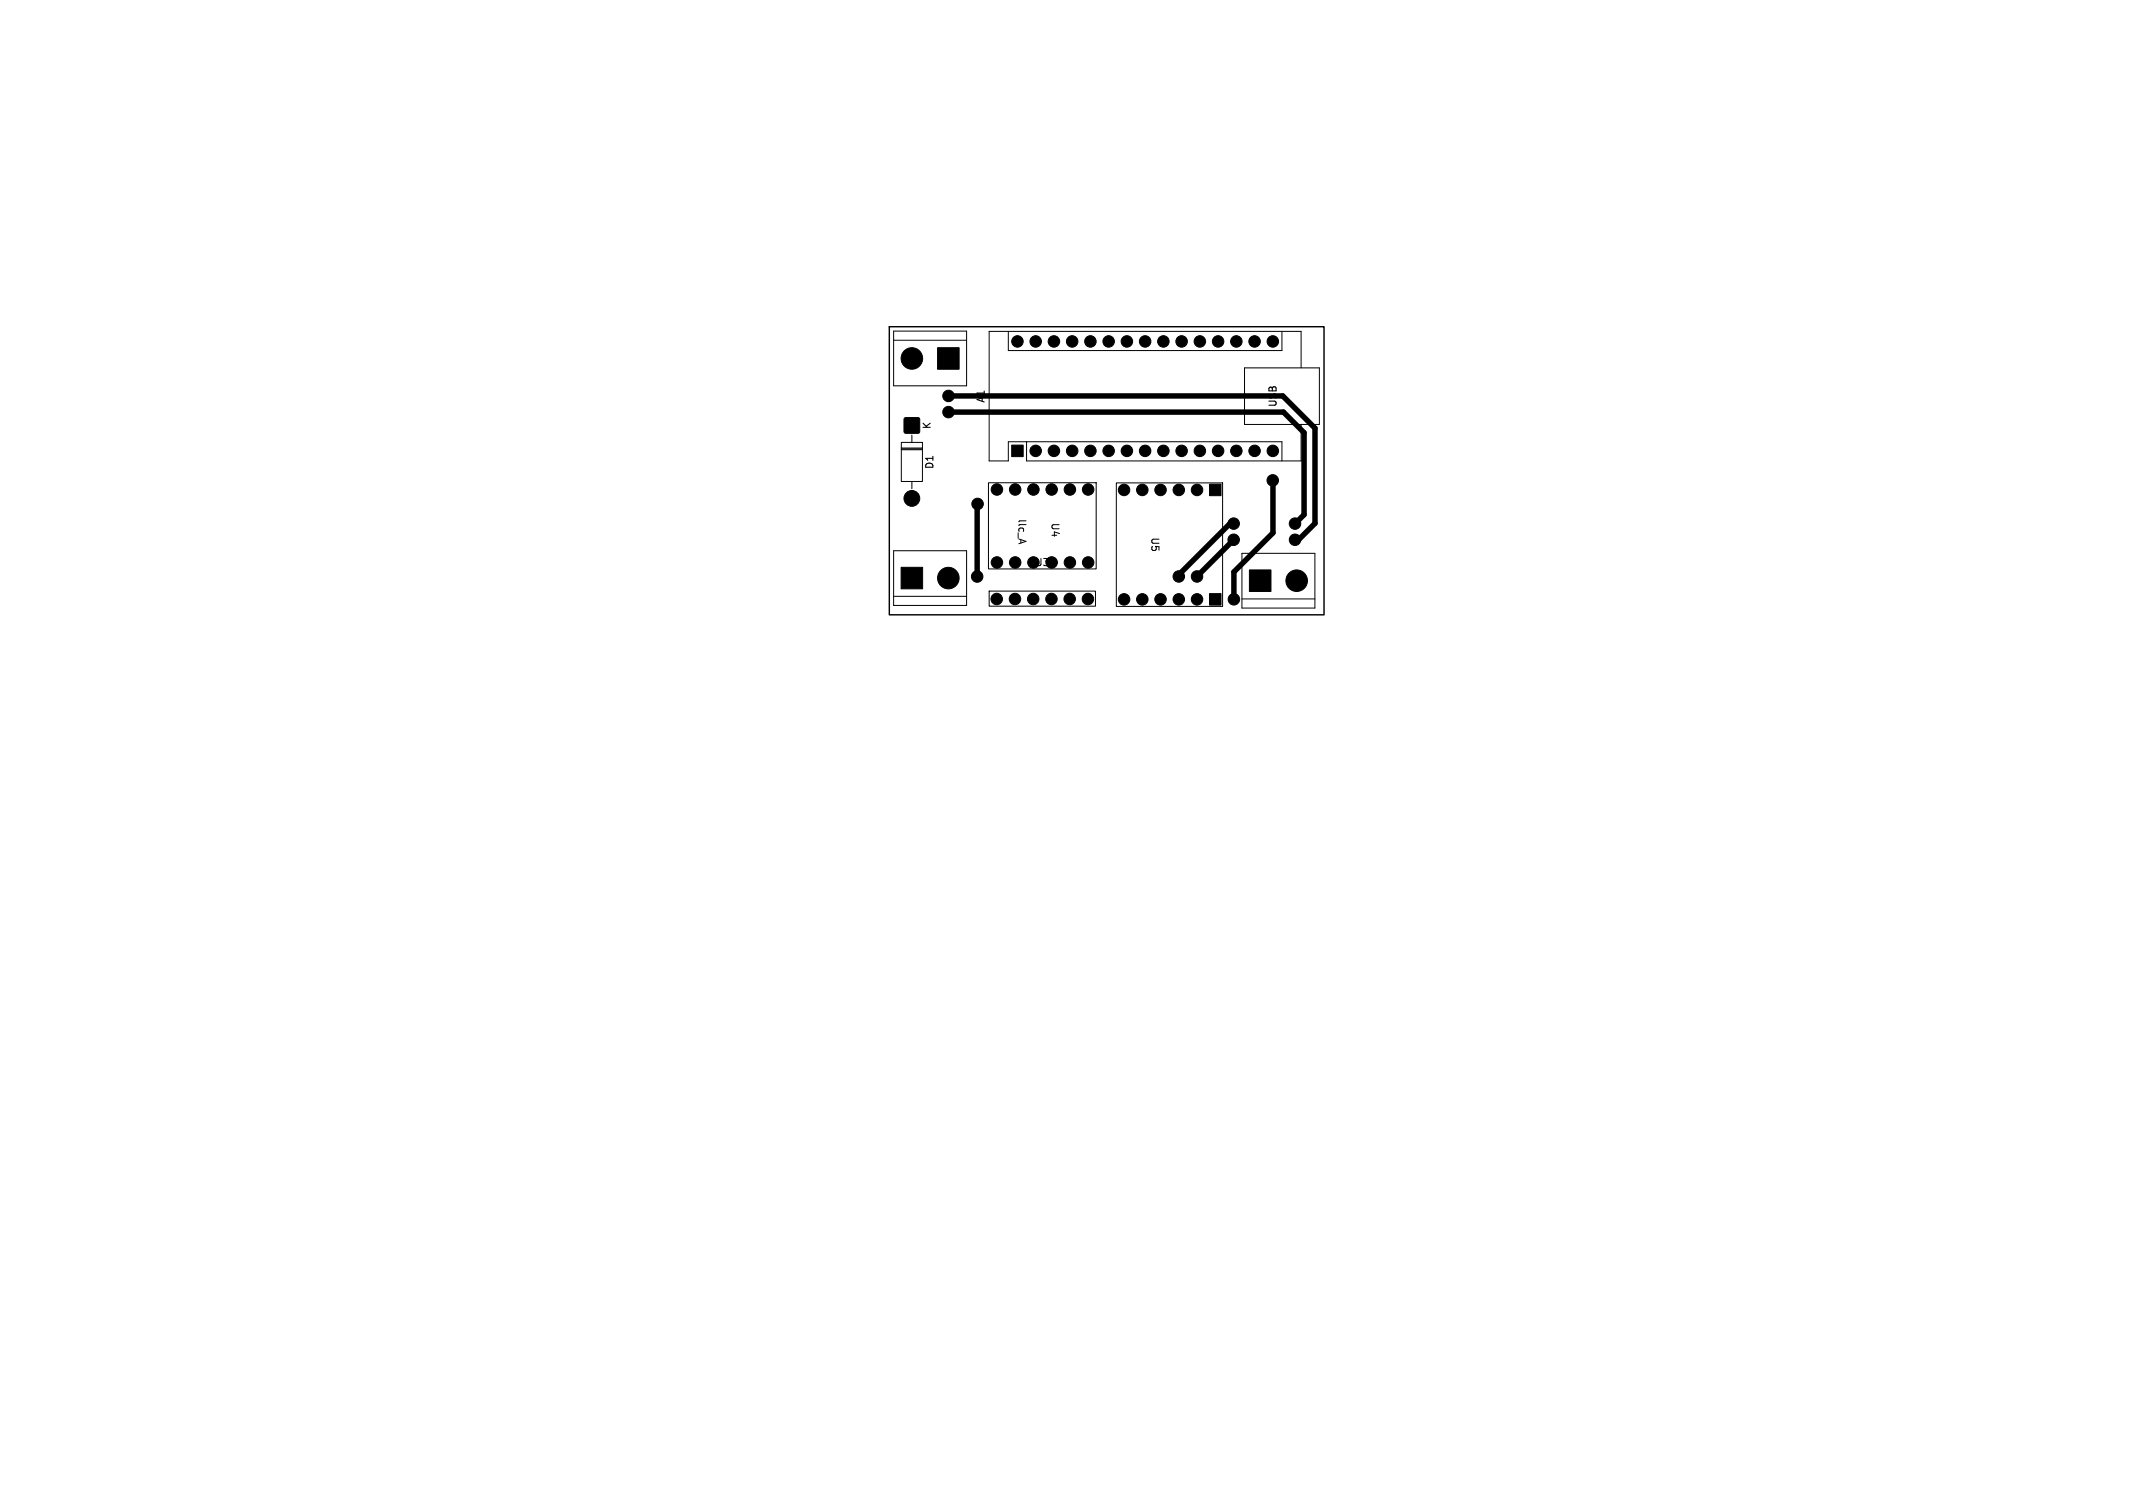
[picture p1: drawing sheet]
<svg xmlns="http://www.w3.org/2000/svg" width="297mm" height="210mm" viewBox="0 0 297 210" stroke-linecap="round" stroke-linejoin="round" font-family="sans-serif">
<defs><g id="words">
<g font-size="1.4">
<text x="129.8" y="59.9" transform="rotate(-90 129.8 59.9)">K</text>
<text x="137.3" y="56.2" transform="rotate(-90 137.3 56.2)">A1</text>
<text x="178" y="56.8" transform="rotate(-90 178 56.8)">USB</text>
<text x="130.2" y="65.4" transform="rotate(-90 130.2 65.4)">D1</text>
<text x="141.7" y="72.2" transform="rotate(90 141.7 72.2)">llc_A</text>
<text x="146.3" y="72.8" transform="rotate(90 146.3 72.8)">U4</text>
<text x="160.2" y="74.8" transform="rotate(90 160.2 74.8)">U5</text>
<text x="144.1" y="79">U3</text>
</g>
</g></defs>
<g fill="#000" stroke="#000" stroke-width=".14">
<path d="M125.9 58.2h1.9h.2l.1 1.9-.1 .2-.2 .1-1.9-.1v-.2zM130.5 48.4h3v3h-3zM140.9 62h1.6v1.6h-1.6zM168.4 67.4h1.6v1.6h-1.6zM125.5 79h3v3h-3zM168.4 82.7h1.6v1.6h-1.6zM174 79.4h3v3h-3z"/>
<circle cx="127" cy="49.9" r="1.5"/>
<circle cx="132.1" cy="57.4" r=".8"/>
<circle cx="132.1" cy="55.1" r=".8"/>
<circle cx="141.7" cy="47.5" r=".8"/>
<circle cx="144.2" cy="47.5" r=".8"/>
<circle cx="146.7" cy="47.5" r=".8"/>
<circle cx="149.3" cy="47.5" r=".8"/>
<circle cx="151.8" cy="47.5" r=".8"/>
<circle cx="154.4" cy="47.5" r=".8"/>
<circle cx="156.9" cy="47.5" r=".8"/>
<circle cx="159.4" cy="47.5" r=".8"/>
<circle cx="162" cy="47.5" r=".8"/>
<circle cx="164.5" cy="47.5" r=".8"/>
<circle cx="167.1" cy="47.5" r=".8"/>
<circle cx="169.6" cy="47.5" r=".8"/>
<circle cx="172.1" cy="47.5" r=".8"/>
<circle cx="174.7" cy="47.5" r=".8"/>
<circle cx="177.2" cy="47.5" r=".8"/>
<circle cx="127" cy="69.4" r="1.1"/>
<circle cx="136.1" cy="70.2" r=".8"/>
<circle cx="138.8" cy="78.3" r=".8"/>
<circle cx="138.8" cy="68.2" r=".8"/>
<circle cx="141.4" cy="78.3" r=".8"/>
<circle cx="141.4" cy="68.2" r=".8"/>
<circle cx="143.9" cy="68.2" r=".8"/>
<circle cx="143.9" cy="78.3" r=".8"/>
<circle cx="144.2" cy="62.8" r=".8"/>
<circle cx="146.4" cy="68.2" r=".8"/>
<circle cx="146.4" cy="78.3" r=".8"/>
<circle cx="146.7" cy="62.8" r=".8"/>
<circle cx="149" cy="78.3" r=".8"/>
<circle cx="149" cy="68.2" r=".8"/>
<circle cx="149.3" cy="62.8" r=".8"/>
<circle cx="151.5" cy="68.2" r=".8"/>
<circle cx="151.5" cy="78.3" r=".8"/>
<circle cx="151.8" cy="62.8" r=".8"/>
<circle cx="154.4" cy="62.8" r=".8"/>
<circle cx="156.5" cy="68.2" r=".8"/>
<circle cx="156.9" cy="62.8" r=".8"/>
<circle cx="159.1" cy="68.2" r=".8"/>
<circle cx="159.4" cy="62.8" r=".8"/>
<circle cx="161.6" cy="68.2" r=".8"/>
<circle cx="162" cy="62.8" r=".8"/>
<circle cx="164.1" cy="68.2" r=".8"/>
<circle cx="164.5" cy="62.8" r=".8"/>
<circle cx="166.7" cy="68.2" r=".8"/>
<circle cx="167.1" cy="62.8" r=".8"/>
<circle cx="169.6" cy="62.8" r=".8"/>
<circle cx="171.8" cy="75.2" r=".8"/>
<circle cx="171.8" cy="72.9" r=".8"/>
<circle cx="172.1" cy="62.8" r=".8"/>
<circle cx="174.7" cy="62.8" r=".8"/>
<circle cx="177.2" cy="66.9" r=".8"/>
<circle cx="177.2" cy="62.8" r=".8"/>
<circle cx="180.3" cy="75.2" r=".8"/>
<circle cx="180.3" cy="72.9" r=".8"/>
<circle cx="132" cy="80.5" r="1.5"/>
<circle cx="136.1" cy="80.3" r=".8"/>
<circle cx="138.8" cy="83.4" r=".8"/>
<circle cx="141.3" cy="83.4" r=".8"/>
<circle cx="143.9" cy="83.4" r=".8"/>
<circle cx="146.4" cy="83.4" r=".8"/>
<circle cx="148.9" cy="83.4" r=".8"/>
<circle cx="151.5" cy="83.4" r=".8"/>
<circle cx="156.5" cy="83.5" r=".8"/>
<circle cx="159.1" cy="83.5" r=".8"/>
<circle cx="161.6" cy="83.5" r=".8"/>
<circle cx="164.1" cy="83.5" r=".8"/>
<circle cx="164.1" cy="80.3" r=".8"/>
<circle cx="166.7" cy="83.5" r=".8"/>
<circle cx="166.7" cy="80.3" r=".8"/>
<circle cx="171.8" cy="83.5" r=".8"/>
<circle cx="180.5" cy="80.9" r="1.5"/>
</g>
<path d="M132.1 55.1h46.5l4.5 4.5v13.3l-2.3 2.3h-.5M132.1 57.4h46.6l2.9 2.9v11.4l-1.3 1.2M136.1 70.2v10.1M171.8 75.2l-5.1 5.1M171.8 72.9h-.5l-7.2 7.1v.3M177.2 66.9v7.3l-5.4 5.5v3.8M166.7 80.3h.1" fill="none" stroke="#000" stroke-width=".76"/>
<g fill="none" stroke="#000" stroke-width=".14">
<path d="M124.4 46.1h10.2v7.6h-10.2zM124.4 47.4h10.2M140.4 46.2v2.6h38.1v-2.6M173.3 51.2h10.4v7.9h-10.4zM181.2 51.2v-5h-43.5v18h2.7v-2.7h38.1v2.7M181.2 59.1v5.1h-38.3v-2.7M124.4 76.7h10.2v7.6h-10.2zM125.5 61.6h2.9v5.5h-2.9zM125.5 62.4h2.9M125.5 62.5h2.9M125.5 62.6h2.9M127 60.6v1"/>
<path d="M127 67.1v1M137.6 67.2h15v12h-15zM142.9 75.4l-1 .3M155.4 67.3h14.8v17.2h-14.8zM172.9 77.1h10.2v7.6h-10.2zM124.4 83h10.2M137.7 82.3h14.8v2.1h-14.8zM172.9 83.4h10.2"/>
</g>
<path d="M123.8 45.5h60.6v40.1h-60.6z" fill="none" stroke="#000" stroke-width=".2"/>
<use href="#words"/>
</svg>
